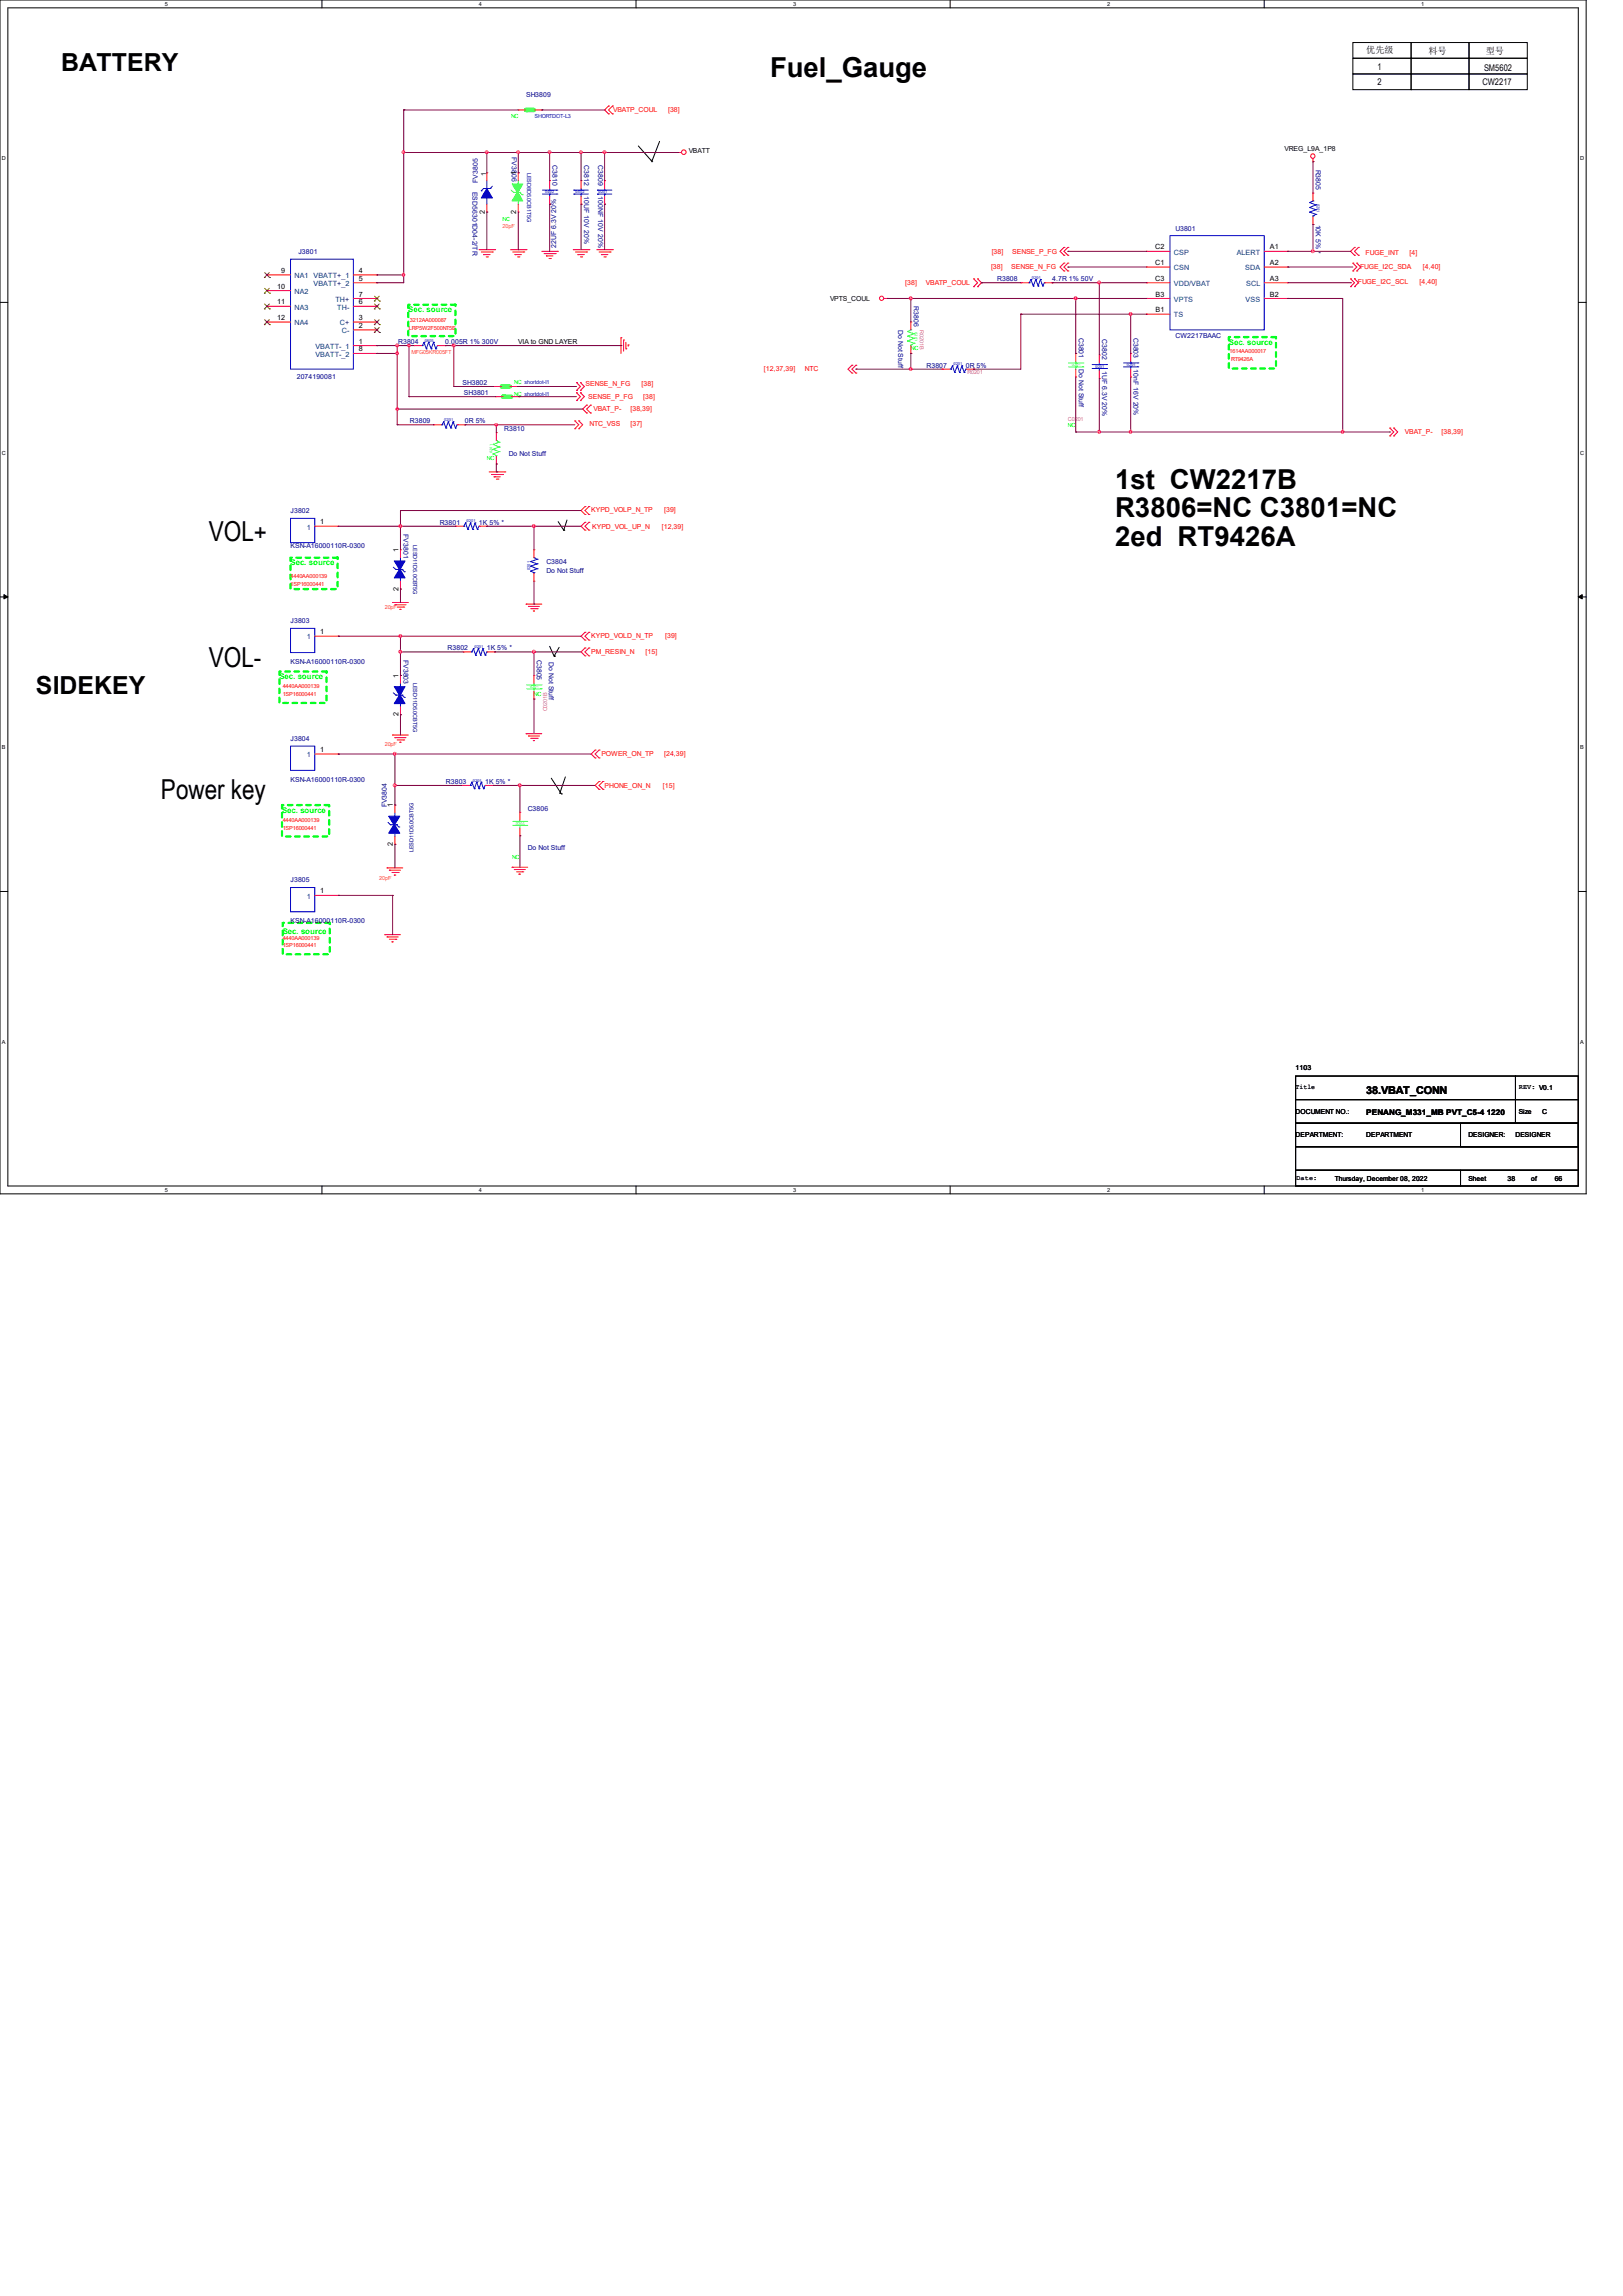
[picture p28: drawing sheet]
<svg xmlns="http://www.w3.org/2000/svg" width="210mm" height="297mm" viewBox="0 0 210 297" stroke-linecap="round" stroke-linejoin="round" font-family="sans-serif">
<defs><g id="words">
<g font-size="3.6">
<text x="99.7" y="9.9">Fuel_Gauge</text>
<text x="144.3" y="63.2">1st CW2217B</text>
<text x="27" y="70">VOL+</text>
<text x="144.3" y="66.9">R3806=NC C3801=NC</text>
<text x="144.3" y="70.6">2ed RT9426A</text>
<text x="27" y="86.2">VOL-</text>
<text x="20.8" y="103.3">Power key</text>
</g>
<g font-size="3.2">
<text x="7.9" y="9.1">BATTERY</text>
<text x="4.7" y="89.7">SIDEKEY</text>
</g>
<text font-size="1.4" x="176.8" y="141.5">38.VBAT_CONN</text>
<g font-size="1.2">
<text x="176.8" y="6.9">优先级</text>
<text x="178.2" y="9">1</text>
<text x="178.2" y="11">2</text>
<text x="184.8" y="7">料号</text>
<text x="191.8" y="11">CW2217</text>
<text x="192" y="9.1">SM5602</text>
<text x="192.2" y="7">型号</text>
</g>
<g font-size="1" fill="#0f0">
<text x="52.8" y="40.4">Sec. source</text>
<text x="159" y="44.6">Sec. source</text>
<text x="37.6" y="73.1">Sec. source</text>
<text x="36.2" y="87.8">Sec. source</text>
<text x="36.5" y="105.1">Sec. source</text>
<text x="36.6" y="120.9">Sec. source</text>
</g>
<text font-size="1" x="176.8" y="144.2">PENANG_M331_MB PVT_C5-4 1220</text>
<g font-size=".9" fill="#000080">
<text x="68.1" y="12.5">SH3809</text>
<text x="61.8" y="23.7" transform="rotate(-90 61.8 23.7)">FV3805</text>
<text x="66.2" y="20.3" transform="rotate(90 66.2 20.3)">FV3806</text>
<text x="71.5" y="21.3" transform="rotate(90 71.5 21.3)">C3810</text>
<text x="75.6" y="21.3" transform="rotate(90 75.6 21.3)">C3812</text>
<text x="77.4" y="21.3" transform="rotate(90 77.4 21.3)">C3809</text>
<text x="170.3" y="21.9" transform="rotate(90 170.3 21.9)">R3805</text>
<text x="61.1" y="24.8" transform="rotate(90 61.1 24.8)">ESD56301D04-2/TR</text>
<text x="75.6" y="25.4" transform="rotate(90 75.6 25.4)">10UF 10V 20%</text>
<text x="77.4" y="25.4" transform="rotate(90 77.4 25.4)">100NF 10V 20%</text>
<text x="152.1" y="29.8">U3801</text>
<text x="170.3" y="29" transform="rotate(90 170.3 29)">10K 5% *</text>
<text x="38.6" y="32.9">J3801</text>
<text x="72" y="32.1" transform="rotate(-90 72 32.1)">22UF 6.3V 20%</text>
<text x="118.2" y="39.6" transform="rotate(90 118.2 39.6)">R3806</text>
<text x="129" y="36.4">R3808</text>
<text x="136.1" y="36.4">4.7R 1% 50V</text>
<text x="51.5" y="44.5">R3804</text>
<text x="57.6" y="44.5">0.005R 1% 300V</text>
<text x="116.2" y="42.7" transform="rotate(90 116.2 42.7)">Do Not Stuff</text>
<text x="119.9" y="47.5">R3807</text>
<text x="125" y="47.5">0R 5%</text>
<text x="139.6" y="43.7" transform="rotate(90 139.6 43.7)">C3801</text>
<text x="139.6" y="47.8" transform="rotate(90 139.6 47.8)">Do Not Stuff</text>
<text x="142.6" y="43.9" transform="rotate(90 142.6 43.9)">C3802</text>
<text x="142.6" y="48" transform="rotate(90 142.6 48)">1UF 6.3V 20%</text>
<text x="146.7" y="43.7" transform="rotate(90 146.7 43.7)">C3803</text>
<text x="146.7" y="47.8" transform="rotate(90 146.7 47.8)">10nF 16V 20%</text>
<text x="152.1" y="43.8">CW2217BAAC</text>
<text x="38.4" y="49">2074190081</text>
<text x="59.9" y="49.8">SH3802</text>
<text x="60" y="51.1">SH3801</text>
<text x="53" y="54.7">R3809</text>
<text x="60.2" y="54.7">0R 5%</text>
<text x="65.2" y="55.8">R3810</text>
<text x="65.8" y="59">Do Not Stuff</text>
<text x="37.6" y="66.3">J3802</text>
<text x="37.6" y="70.9">KSN-A16000110R-0300</text>
<text x="52.2" y="69.1" transform="rotate(90 52.2 69.1)">FV3801</text>
<text x="56.9" y="67.9">R3801</text>
<text x="62" y="67.9">1K 5% *</text>
<text x="70.7" y="72.9">C3804</text>
<text x="70.7" y="74.2">Do Not Stuff</text>
<text x="37.6" y="80.6">J3803</text>
<text x="37.6" y="85.9">KSN-A16000110R-0300</text>
<text x="52.2" y="85.3" transform="rotate(90 52.2 85.3)">FV3803</text>
<text x="57.9" y="84.1">R3802</text>
<text x="63" y="84.1">1K 5% *</text>
<text x="69.5" y="85.3" transform="rotate(90 69.5 85.3)">C3805</text>
<text x="71" y="85.6" transform="rotate(90 71 85.6)">Do Not Stuff</text>
<text x="37.6" y="95.8">J3804</text>
<text x="37.6" y="101.1">KSN-A16000110R-0300</text>
<text x="57.7" y="101.4">R3803</text>
<text x="62.8" y="101.4">1K 5% *</text>
<text x="50" y="104.4" transform="rotate(-90 50 104.4)">FV3804</text>
<text x="68.3" y="104.9">C3806</text>
<text x="68.3" y="109.9">Do Not Stuff</text>
<text x="37.6" y="114.1">J3805</text>
<text x="37.6" y="119.4">KSN-A16000110R-0300</text>
</g>
<g font-size=".9" fill="#f00">
<text x="79.3" y="14.5">VBATP_COUL</text>
<text x="86.4" y="14.5">[38]</text>
<text x="128.2" y="34.8">[38]</text>
<text x="128.3" y="32.8">[38]</text>
<text x="130.9" y="34.8">SENSE_N_FG</text>
<text x="131" y="32.8">SENSE_P_FG</text>
<text x="176" y="34.8">FUGE_I2C_SDA</text>
<text x="176.7" y="33">FUGE_INT</text>
<text x="182.4" y="33">[4]</text>
<text x="184.1" y="34.8">[4,40]</text>
<text x="117.1" y="36.9">[38]</text>
<text x="119.8" y="36.9">VBATP_COUL</text>
<text x="175.7" y="36.8">FUGE_I2C_SCL</text>
<text x="183.7" y="36.8">[4,40]</text>
<text x="75.8" y="50">SENSE_N_FG</text>
<text x="76.1" y="51.6">SENSE_P_FG</text>
<text x="76.8" y="53.2">VBAT_P-</text>
<text x="81.6" y="53.2">[38,39]</text>
<text x="83" y="50">[38]</text>
<text x="83.2" y="51.6">[38]</text>
<text x="98.8" y="48">[12,37,39]</text>
<text x="104.1" y="48">NTC</text>
<text x="76.3" y="55.2">NTC_VSS</text>
<text x="81.6" y="55.2">[37]</text>
<text x="181.8" y="56.1">VBAT_P-</text>
<text x="186.5" y="56.1">[38,39]</text>
<text x="76.5" y="66.3">KYPD_VOLP_N_TP</text>
<text x="76.6" y="68.4">KYPD_VOL_UP_N</text>
<text x="85.6" y="68.4">[12,39]</text>
<text x="85.9" y="66.3">[39]</text>
<text x="76.5" y="82.5">KYPD_VOLD_N_TP</text>
<text x="86.1" y="82.5">[39]</text>
<text x="76.5" y="84.5">PM_RESIN_N</text>
<text x="83.5" y="84.5">[15]</text>
<text x="77.8" y="97.8">POWER_ON_TP</text>
<text x="78.2" y="101.9">PHONE_ON_N</text>
<text x="85.8" y="101.9">[15]</text>
<text x="85.9" y="97.8">[24,39]</text>
</g>
<g font-size=".9">
<text x="62.9" y="22.8" transform="rotate(-90 62.9 22.8)">1</text>
<text x="66.8" y="22.6" transform="rotate(-90 66.8 22.6)">1</text>
<text x="89.1" y="19.8">VBATT</text>
<text x="166.2" y="19.5">VREG_L9A_1P8</text>
<text x="62.7" y="27.6" transform="rotate(-90 62.7 27.6)">2</text>
<text x="66.8" y="27.6" transform="rotate(-90 66.8 27.6)">2</text>
<text x="36.4" y="35.3">9</text>
<text x="46.4" y="35.3">4</text>
<text x="149.5" y="32.3">C2</text>
<text x="149.5" y="34.3">C1</text>
<text x="164.3" y="32.3">A1</text>
<text x="164.3" y="34.3">A2</text>
<text x="35.9" y="37.3">10</text>
<text x="35.9" y="39.4">11</text>
<text x="35.9" y="41.4">12</text>
<text x="46.4" y="41.4">3</text>
<text x="46.4" y="39.4">6</text>
<text x="46.4" y="38.4">7</text>
<text x="46.4" y="36.3">5</text>
<text x="107.4" y="39">VPTS_COUL</text>
<text x="149.5" y="36.3">C3</text>
<text x="149.5" y="38.4">B3</text>
<text x="149.5" y="40.4">B1</text>
<text x="164.3" y="36.3">A3</text>
<text x="164.3" y="38.4">B2</text>
<text x="46.4" y="42.4">2</text>
<text x="46.4" y="44.5">1</text>
<text x="46.4" y="45.5">8</text>
<text x="67.1" y="44.5">VIA to GND LAYER</text>
<text x="41.4" y="67.8">1</text>
<text x="51.6" y="71.4" transform="rotate(-90 51.6 71.4)">1</text>
<text x="51.6" y="76.4" transform="rotate(-90 51.6 76.4)">2</text>
<text x="41.4" y="82">1</text>
<text x="51.6" y="87.7" transform="rotate(-90 51.6 87.7)">1</text>
<text x="51.6" y="92.7" transform="rotate(-90 51.6 92.7)">2</text>
<text x="41.4" y="97.3">1</text>
<text x="50.8" y="104.4" transform="rotate(-90 50.8 104.4)">1</text>
<text x="50.8" y="109.4" transform="rotate(-90 50.8 109.4)">2</text>
<text x="41.4" y="115.6">1</text>
<text x="167.6" y="140.9">Title</text>
<text x="167.6" y="138.5">1103</text>
<text x="196.5" y="140.9">REV: V0.1</text>
<text x="167.6" y="144.1">DOCUMENT NO.:</text>
<text x="167.6" y="147.1">DEPARTMENT:</text>
<text x="176.8" y="147.1">DEPARTMENT</text>
<text x="190" y="147.1">DESIGNER:</text>
<text x="196.1" y="147.1">DESIGNER</text>
<text x="196.5" y="144.1">Size</text>
<text x="199.6" y="144.1">C</text>
<text x="167.7" y="152.7">Date:</text>
<text x="172.7" y="152.8">Thursday, December 08, 2022</text>
<text x="190" y="152.8">Sheet</text>
<text x="195.1" y="152.8">38</text>
<text x="198.1" y="152.8">of</text>
<text x="201.2" y="152.8">66</text>
</g>
<g font-size=".9" fill="#004080">
<text x="38.1" y="36">NA1 VBATT+_1</text>
<text x="151.9" y="32.9">CSP</text>
<text x="151.9" y="35">CSN</text>
<text x="160" y="32.9">ALERT</text>
<text x="161.1" y="35">SDA</text>
<text x="38.1" y="38">NA2</text>
<text x="38.1" y="40">NA3</text>
<text x="40.6" y="37">VBATT+_2</text>
<text x="43.4" y="39">TH+</text>
<text x="43.6" y="40">TH-</text>
<text x="151.9" y="37">VDD/VBAT</text>
<text x="151.9" y="39">VPTS</text>
<text x="151.9" y="41.1">TS</text>
<text x="161.2" y="39">VSS</text>
<text x="161.2" y="37">SCL</text>
<text x="38.1" y="42.1">NA4</text>
<text x="40.8" y="45.1">VBATT-_1</text>
<text x="40.8" y="46.1">VBATT-_2</text>
<text x="44" y="42.1">C+</text>
<text x="44.2" y="43.1">C-</text>
<text x="39.7" y="68.5">1</text>
<text x="39.7" y="82.7">1</text>
<text x="39.7" y="98">1</text>
<text x="39.7" y="116.2">1</text>
</g>
<g font-size=".7">
<text x="21.3" y=".8">5</text>
<text x="62" y=".8">4</text>
<text x="102.6" y=".8">3</text>
<text x="143.3" y=".8">2</text>
<text x="183.9" y=".8">1</text>
<text x=".3" y="20.7">D</text>
<text x="204.5" y="20.7">D</text>
<text x=".3" y="58.8">C</text>
<text x="204.5" y="58.8">C</text>
<text x=".3" y="96.9">B</text>
<text x="204.5" y="96.9">B</text>
<text x=".3" y="135">A</text>
<text x="204.5" y="135">A</text>
<text x="21.3" y="154.2">5</text>
<text x="62" y="154.2">4</text>
<text x="102.6" y="154.2">3</text>
<text x="143.3" y="154.2">2</text>
<text x="183.9" y="154.2">1</text>
</g>
<g font-size=".7" fill="#0f0">
<text x="66.1" y="15.3">NC</text>
<text x="65" y="28.6">NC</text>
<text x="117.9" y="45.3">NC</text>
<text x="66.5" y="49.7">NC shortdot-l1</text>
<text x="66.5" y="51.2">NC shortdot-l1</text>
<text x="63" y="59.6">NC</text>
<text x="138.2" y="55.3">NC</text>
<text x="69.1" y="90">NC</text>
<text x="66.3" y="111.1">NC</text>
</g>
<text font-size=".7" fill="#00f" x="69.2" y="15.3">SHORTDOT-L3</text>
<text font-size=".7" fill="#0000a0" x="68.2" y="22.4" transform="rotate(90 68.2 22.4)">LESD8D5.0CB1T5G</text>
<g font-size=".7" fill="#ff8000">
<text x="65" y="29.5">20pF</text>
<text x="53.3" y="45.8">MFG05KR005FT</text>
<text x="49.8" y="78.8">20pF</text>
<text x="49.8" y="96.6">20pF</text>
<text x="49.1" y="113.8">20pF</text>
</g>
<g font-size=".7" fill="#f00">
<text x="53" y="41.7">3212AA000087</text>
<text x="52.9" y="42.7">LRP5W2F500NT5E</text>
<text x="159.1" y="45.6">1614AA000017</text>
<text x="159.3" y="46.7">RT9426A</text>
<text x="37.6" y="75.8">1SP16000441</text>
<text x="37.6" y="74.8">4440AA000139</text>
<text x="36.6" y="89">4440AA000139</text>
<text x="36.6" y="90">1SP16000441</text>
<text x="36.6" y="107.3">1SP16000441</text>
<text x="36.6" y="106.3">4440AA000139</text>
<text x="36.6" y="122.6">1SP16000441</text>
<text x="36.6" y="121.5">4440AA000139</text>
</g>
<g font-size=".7" fill="#f0f">
<text x="119" y="42.7" transform="rotate(90 119 42.7)">R0201B</text>
<text x="125.2" y="48.4">R0201</text>
<text x="138.2" y="54.4">C0201</text>
<text x="70.8" y="92" transform="rotate(-90 70.8 92)">C0201B</text>
</g>
<g font-size=".7" fill="#000080">
<text x="53.5" y="70.5" transform="rotate(90 53.5 70.5)">LESD11D5.0CBT5G</text>
<text x="53.5" y="88.3" transform="rotate(90 53.5 88.3)">LESD11D5.0CBT5G</text>
<text x="53.5" y="110.2" transform="rotate(-90 53.5 110.2)">LESD11D5.0CBT5G</text>
</g>
<g font-size=".5" fill="#00f">
<text x="70.5" y="25">0402</text>
<text x="74.5" y="25">0402</text>
<text x="77.4" y="25">0201</text>
<text x="170.4" y="26.3" transform="rotate(90 170.4 26.3)">0201</text>
<text x="133.5" y="36.1">0201</text>
<text x="54.9" y="44.3">0805</text>
<text x="123.4" y="47.2">0201</text>
<text x="141.7" y="47.5">0201</text>
<text x="145.8" y="47.3">0201</text>
<text x="57.5" y="54.4">0201</text>
<text x="60.4" y="67.6">0201</text>
<text x="68.6" y="73.7" transform="rotate(-90 68.6 73.7)">0201</text>
<text x="61.4" y="83.8">0201</text>
<text x="61.2" y="101.1">0201</text>
</g>
<g font-size=".5" fill="#00ff80">
<text x="118.4" y="43" transform="rotate(90 118.4 43)">0201</text>
<text x="138.7" y="47.3">0201</text>
<text x="63.7" y="58.6" transform="rotate(-90 63.7 58.6)">0201</text>
<text x="68.6" y="89">0201</text>
<text x="66.8" y="106.7">0201</text>
</g>
</g></defs>
<g fill="none" stroke="#000" stroke-width=".13">
<path d="M0 0h205.2v154.4h-205.2zM1 1h203.2v152.4h-203.2zM41.7 0v1M82.3 0v1M82.6 18.9l1.6 1.8M85.3 18.3l-1 2.6M122.9 0v1M163.6 0v1M175 5.5h7.6v2h-7.6zM175 9.6h7.6v2h-7.6zM175 7.5h7.6v2.1h-7.6zM182.6 9.6h7.5v2h-7.5z"/>
<path d="M182.6 5.5h7.5v2h-7.5zM182.6 7.5h7.5v2.1h-7.5zM190.1 7.5h7.5v2.1h-7.5zM190.1 5.5h7.5v2h-7.5zM190.1 9.6h7.5v2h-7.5zM0 39.1h1M84.2 20.7h.1M84.3 20.9h.1M204.2 39.1h1M0 77.2h1M.5 76.9l.5 .3-.5 .3zM72.2 67.5l.7 1.1"/>
<path d="M72.9 68.6h.1M73.4 67.3l-.5 1.3M204.2 77.2l.5-.3v.6zM204.2 77.2h1M71.1 83.6l.6 1.3M71.7 84.9h.1M71.7 84.8h.1M72.3 83.7l-.6 1.1M0 115.3h1M71.3 100.7l1.3 2M72.4 102.6h.1M72.6 102.7h.1"/>
<path d="M73.2 100.5l-.8 2.1M204.2 115.3h1M167.6 139.2h28.5v3h-28.5zM196.1 139.2h8.1v3h-8.1zM41.7 153.4v1M82.3 153.4v1M122.9 153.4v1M163.6 153.4v1M167.6 151.4h21.4v2h-21.4zM167.6 148.3h36.6v3.1h-36.6zM167.6 145.3h36.6v3h-36.6zM167.6 142.2h28.5v3.1h-28.5z"/>
<path d="M189 151.4h15.2v2h-15.2zM189 145.3h15.2v3h-15.2zM196.1 142.2h8.1v3.1h-8.1z"/>
</g>
<path d="M.5 76.9l.5 .3-.5 .3zM204.2 77.2l.5-.3v.6z" fill="#000"/>
<path d="M52.8 39.4h6.1v4.1h-6.1zM159 43.6h6.1v4.1h-6.1zM37.6 72.1h6.1v4.1h-6.1zM36.2 86.9h6v4h-6zM36.5 104.1h6.1v4.1h-6.1zM36.6 119.4h6.1v4h-6.1z" fill="none" stroke="#0f0" stroke-width=".3" stroke-dasharray=".6 .6"/>
<g fill="none" stroke="#f00" stroke-width=".13">
<path d="M78.7 13.7l-.5 .5 .5 .5M78.7 13.7h.1M78.7 14.7h.1M79.2 13.7l-.5 .5 .5 .5M79.2 14.7h.1M79.2 13.7h.1M87.8 19.7h.1M87.8 19.7h.4M62 32.3h2M62.3 32.6h1.4M62.6 32.9h.8M62.6 32.9h.1"/>
<path d="M62.9 33.2h.2M63.1 33.2h.1M63.7 32.6h.1M64 32.3h.1M66 32.3h2.1M66.3 32.6h1.5M66.6 32.9h.9M66.6 32.9h.1M67 33.2h.1M67.1 33.2h.1M67.8 32.6h.1M68.1 32.3h.1"/>
<path d="M70.1 32.5h2M70.4 32.8h1.4M70.7 33.1h.1M70.7 33.1h.8M71 33.4h.2M71.2 33.4h.1M71.8 32.8h.1M72.1 32.5h.1M74.2 32.3h2M74.5 32.6h1.4M74.8 32.9h.1M74.8 32.9h.8"/>
<path d="M75.1 33.2h.2M75.3 33.2h.1M75.9 32.6h.1M76.2 32.3h.1M77.2 32.3h2M77.5 32.6h1.5M77.8 32.9h.1M77.8 32.9h.9M78.1 33.2h.2M78.3 33.2h.1M79 32.6h.1M79.2 32.3h.1"/>
<path d="M114.4 38.6h.4M114.8 38.6h.1M126 37.1h.1M126 36.1h.1M126 36.1l.5 .5-.5 .5M126.5 36.1h.1M126.5 37.1h.1M126.5 36.1l.5 .5-.5 .5M137.7 32l-.5 .5 .5 .5M137.7 34l-.5 .5 .5 .6M137.7 33h.1M137.7 32h.1"/>
<path d="M137.7 35.1h.1M137.7 34h.1M138.2 32l-.5 .5 .5 .5M138.2 34l-.5 .5 .5 .6M138.2 33h.1M138.2 32h.1M138.2 35.1h.1M138.2 34h.1M169.9 20.9h.1M169.9 20.5v.4M174.8 37.1h.1M174.8 36.1h.1"/>
<path d="M174.8 36.1l.5 .5-.5 .5M175 35.1h.1M175 34h.1M175 34l.6 .5-.6 .6M175.3 32l-.5 .5 .5 .5M175.3 32h.1M175.3 33h.1M175.3 37.1h.1M175.3 36.1h.1M175.3 36.1l.5 .5-.5 .5M175.6 34l.5 .5-.5 .6M175.6 35.1h.1"/>
<path d="M175.6 34h.1M175.8 32l-.5 .5 .5 .5M175.8 33h.1M175.8 32h.1M74.4 55.5h.1M74.4 54.4h.1M74.4 54.4l.5 .5-.5 .6M74.6 50.5h.1M74.6 49.5h.1M74.6 51.8h.1M74.6 50.8h.1M74.6 49.5l.5 .5-.5 .5"/>
<path d="M74.6 50.8l.5 .5-.5 .5M74.9 55.5h.1M74.9 54.4h.1M74.9 54.4l.5 .5-.5 .6M75.1 50.5h.1M75.1 49.5h.1M75.1 51.8h.1M75.1 50.8h.1M75.1 49.5l.5 .5-.5 .5M75.1 50.8l.5 .5-.5 .5M75.9 52.4l-.5 .5 .5 .5M75.9 53.4h.1"/>
<path d="M75.9 52.4h.1M76.4 52.4l-.5 .5 .5 .5M76.4 52.4h.1M76.4 53.4h.1M80.3 43.7h.1M80.3 43.7v2M80.7 44h.1M80.7 44v1.4M81 45.1h.1M81 44.3v.8M81.3 44.6h.1M81.3 44.6v.2"/>
<path d="M110.2 47.2l-.5 .6 .5 .5M110.2 47.2h.1M110.2 48.3h.1M110.7 47.2l-.5 .6 .5 .5M110.7 47.2h.1M110.7 48.3h.1M179.8 56.4h.1M179.8 55.4h.1M179.8 55.4l.5 .5-.5 .5M180.3 56.4h.1M180.3 55.4h.1M180.3 55.4l.5 .5-.5 .5"/>
<path d="M50.8 77.9h2M50.8 77.9h.1M51.1 78.2h.1M51.1 78.2h1.4M51.4 78.5h.8M51.7 78.8h.2M51.7 78.8h.1M52.2 78.5h.1M63.3 61h2M63.6 61.4h1.4M63.9 61.7h.8M63.9 61.7h.1"/>
<path d="M64.2 62h.2M64.4 62h.1M65 61.4h.1M65.3 61h.1M68.1 78.1h2M68.1 78.1h.1M68.4 78.4h.1M68.4 78.4h1.4M68.7 78.7h.8M69 79h.2M69 79h.1M69.5 78.7h.1"/>
<path d="M75.7 65.5l-.5 .5 .5 .5M75.7 67.6l-.5 .5 .5 .5M75.7 66.5h.1M75.7 65.5h.1M75.7 67.6h.1M75.7 68.6h.1M76.2 65.5l-.5 .5 .5 .5M76.2 67.6l-.5 .5 .5 .5M76.2 65.5h.1M76.2 66.5h.1M76.2 68.6h.1M76.2 67.6h.1"/>
<path d="M50.8 95.1h2M50.8 95.1h.1M51.1 95.4h.1M51.1 95.4h1.4M51.4 95.7h.8M51.7 96h.2M51.7 96h.1M52.2 95.7h.1M68.1 94.9h2M68.1 94.9h.1M68.4 95.2h.1M68.4 95.2h1.4"/>
<path d="M68.7 95.5h.8M69 95.8h.2M69 95.8h.1M69.5 95.5h.1M75.7 81.8l-.5 .5 .5 .5M75.7 83.8l-.5 .5 .5 .5M75.7 82.8h.1M75.7 81.8h.1M75.7 84.8h.1M75.7 83.8h.1M76.2 81.8l-.5 .5 .5 .5M76.2 83.8l-.5 .5 .5 .5"/>
<path d="M76.2 81.8h.1M76.2 82.8h.1M76.2 83.8h.1M76.2 84.8h.1M77 97l-.5 .5 .5 .5M77 98h.1M77 97h.1M77.5 97l-.5 .5 .5 .5M77.5 97h.1M77.5 98h.1M50.1 112.3h2M50.1 112.3h.1"/>
<path d="M50.4 112.6h.1M50.4 112.6h1.4M50.7 112.9h.8M51 113.2h.2M51 113.2h.1M51.5 112.9h.1M66.3 112.2h2M66.3 112.2h.1M66.5 112.5h.1M66.5 112.5h1.5M66.8 112.8h.8M67.1 113.1h.3"/>
<path d="M67.1 113.1h.1M67.6 112.8h.1M77.5 101.1l-.5 .5 .5 .5M77.5 102.1h.1M77.5 101.1h.1M78 101.1l-.5 .5 .5 .5M78 101.1h.1M78 102.1h.1M49.8 120.9h.1M49.8 120.9h2M50.1 121.2h1.4M50.1 121.2h.1"/>
<path d="M50.4 121.5h.8M50.7 121.8h.1M50.7 121.8h.2M51.2 121.5h.1"/>
<circle cx="88.5" cy="19.7" r=".3"/>
<circle cx="114.1" cy="38.6" r=".28"/>
<circle cx="169.9" cy="20.2" r=".29"/>
</g>
<path d="M66.3 23.8h1.3l-.6 1.2z" fill="#00ff80"/>
<path d="M66.1 24.6l.4 .3M66.3 23.8h1.3l-.6 1.2zM66.5 24.9h.1M66.5 24.9h.8M67.1 24.4h.1M67.1 23.4v1M67.3 24.9h.1M67.3 24.9l.3 .3M67.6 25.2h.1" fill="none" stroke="#00ff80" stroke-width=".13"/>
<path d="M67 24.8l.6 1.2h-1.3z" fill="#00ff80"/>
<path d="M67 24.8l.6 1.2h-1.3zM67.1 25.4h.1M67.1 25.4v1" fill="none" stroke="#00ff80" stroke-width=".13"/>
<path d="M67.1 22.4h.1M67.1 27.4h.1M67.1 22.4v1M67.1 26.4v1M132.1 36.6h.1M132.1 36.6h1M135.1 36.6h1M136.1 36.6h.1M58.9 68.1h.1M58.9 68.1h1M62 68.1h1M63 68.1h.1" fill="none" stroke="#f00" stroke-width=".13"/>
<g fill="none" stroke="#00f" stroke-width=".13">
<path d="M62.3 24.7h.1M62.6 24.4h.8M62.6 24.4h.1M62.6 24.4l-.3 .3M63 25.4h.1M63 23.4v3M63.4 24.4h.1M63.7 24.1l-.3 .3M133.1 36.6h.1M133.2 36.6h.1M133.4 36.2l-.2 .4M133.4 36.2h.1"/>
<path d="M133.4 36.2l.3 .8M133.7 37h.1M134 36.2l-.3 .8M134 36.2h.1M134 36.2l.3 .8M134.3 37h.1M134.6 36.2h.1M134.6 36.2l.3 .8M134.6 36.2l-.3 .8M134.9 37h.1M135.1 36.6l-.2 .4M135.1 36.6h.1"/>
<path d="M59.9 68.1h.1M60 68.1h.1M60.2 67.6h.1M60.2 67.6l.3 .9M60.2 67.6l-.2 .5M60.5 68.5h.1M60.9 67.6h.1M60.9 67.6l.3 .9M60.9 67.6l-.4 .9M61.2 68.5h.1M61.5 67.6l-.3 .9M61.5 67.6h.1"/>
<path d="M61.5 67.6l.3 .9M61.8 68.5h.1M62 68.1h.1M62 68.1l-.2 .4"/>
</g>
<path d="M63 24.4l.7 1.2h-1.4z" fill="#00f"/>
<path d="M63 24.4l.7 1.2h-1.4z" fill="none" stroke="#00f" stroke-width=".13"/>
<path d="M63 22.4h.1M63 27.4h.1M63 22.4v1M63 26.4v1" fill="none" stroke="#f00" stroke-width=".13"/>
<path d="M65.1 51.3h1" fill="none" stroke="#00ff80" stroke-width=".59"/>
<circle cx="65.1" cy="51.3" r=".3" fill="#00ff80"/>
<path d="M75.2 23.4h.1M75.2 26.4h.1M75.2 23.4v1M75.2 25.4v1M64.1 51.3h.1M64.1 51.3h1M66.1 51.3h1M67.1 51.3h.1M121.9 47.8h.1M121.9 47.8h1M125 47.8h1M126 47.8h.1" fill="none" stroke="#f00" stroke-width=".13"/>
<g fill="none" stroke="#00f" stroke-width=".13">
<path d="M74.3 25.1h1.8M74.3 24.6h1.8M74.3 25.1h.1M74.3 24.6h.1M75.2 24.6h.1M75.2 25.1h.1M75.2 24.4v.2M75.2 25.1v.3M122.9 47.8h.1M123 47.8h.1M123.2 47.3l-.2 .5M123.2 47.3h.1"/>
<path d="M123.2 47.3l.3 .9M123.5 48.2h.1M123.9 47.3h.1M123.9 47.3l.3 .9M123.9 47.3l-.4 .9M124.2 48.2h.1M124.5 47.3h.1M124.5 47.3l.3 .9M124.5 47.3l-.3 .9M124.8 48.2h.1M125 47.8h.1M125 47.8l-.2 .4"/>
<path d="M50.9 89.6l.3 .3M51.2 89.9h.1M51.2 89.9h.8M51.8 89.4h.1M51.8 90.4h.1M51.8 88.4v1M51.8 90.4v1M52 89.9h.1M52 89.9l.3 .3M52.3 90.2h.1"/>
</g>
<path d="M51 88.8h1.4l-.7 1.2z" fill="#00f"/>
<path d="M51 88.8h1.4l-.7 1.2z" fill="none" stroke="#00f" stroke-width=".13"/>
<path d="M51.7 89.8l.7 1.2h-1.4z" fill="#00f"/>
<g fill="none" stroke="#00f" stroke-width=".13">
<path d="M54.6 44.7h.1M54.7 44.7h.1M54.9 44.3l-.2 .4M54.9 44.3h.1M54.9 44.3l.3 .8M55.2 45.1h.1M55.5 44.3h.1M55.5 44.3l.3 .8M55.5 44.3l-.3 .8M55.8 45.1h.1M56.1 44.3h.1M56.1 44.3l.3 .8"/>
<path d="M56.1 44.3l-.3 .8M56.4 45.1h.1M56.6 44.7l-.2 .4M56.6 44.7h.1M51.7 89.8l.7 1.2h-1.4z"/>
</g>
<path d="M53.6 44.7h1M53.6 44.7h.1M56.6 44.7h1M57.6 44.7h.1M51.8 87.4h.1M51.8 92.5h.1M51.8 87.4v1M51.8 91.4v1.1" fill="none" stroke="#f00" stroke-width=".13"/>
<path d="M64.9 50h1.1" fill="none" stroke="#00ff80" stroke-width=".59"/>
<circle cx="64.9" cy="50" r=".3" fill="#00ff80"/>
<g fill="none" stroke="#f00" stroke-width=".13">
<path d="M34.5 39.6h3.1M34.5 35.6h3.1M34.5 37.6h3.1M34.5 35.6h.1M34.5 37.6h.1M34.5 39.6h.1M45.7 39.6h3.1M45.7 38.6h3.1M45.7 35.6h3.1M45.7 36.6h3.1M48.8 39.6h.1M48.8 38.6h.1"/>
<path d="M48.8 35.6h.1M48.8 36.6h.1M71.1 23.4h.1M71.1 26.4h.1M71.1 23.4v1M71.1 25.4v1M78.2 23.4h.1M78.2 26.4h.1M78.2 23.4v1M78.2 25.4v1M148.3 38.6h3.1M148.3 36.6h3.1"/>
<path d="M148.3 32.5h3.1M148.3 34.5h3.1M148.3 32.5h.1M148.3 34.5h.1M148.3 36.6h.1M148.3 38.6h.1M163.6 38.6h3M163.6 36.6h3M163.6 32.5h3M163.6 34.5h3M166.6 32.5h.1M166.6 34.5h.1"/>
<path d="M166.6 36.6h.1M166.6 38.6h.1M34.5 41.7h3.1M34.5 41.7h.1M45.7 42.7h3.1M45.7 41.7h3.1M45.7 44.7h3.1M45.7 45.7h3.1M48.8 42.7h.1M48.8 41.7h.1M48.8 44.7h.1M48.8 45.7h.1"/>
<path d="M56.1 54.9h.1M56.1 54.9h1M59.1 54.9h1.1M60.2 54.9h.1M63.9 50h.1M63.9 50h1M64.2 56h.1M64.2 56v1M64.2 59v1M66 50h1M67 50h.1M117.9 41.7h.1"/>
<path d="M117.9 45.7h.1M117.9 41.7v1M117.9 44.7v1M139.2 45.7h.1M139.2 48.8h.1M139.2 45.7v1M139.2 47.8v1M142.2 45.9h.1M142.2 49h.1M142.2 45.9v1M142.2 48v1M146.3 45.7h.1"/>
<path d="M146.3 48.8h.1M146.3 45.7v1M146.3 47.8v1M148.3 40.6h3.1M148.3 40.6h.1M40.7 68.1h3.1M43.8 68.1h.1M64.2 60h.1M69.1 71.1h.1M69.1 75.2h.1M69.1 71.1v1M69.1 74.2v1"/>
<path d="M59.9 84.3h.1M59.9 84.3h1.1M63 84.3h1M64 84.3h.1M67.3 105.1h.1M67.3 108.1h.1M67.3 105.1v1M67.3 107.1v1"/>
</g>
<g fill="none" stroke="#00ff80" stroke-width=".13">
<path d="M63.8 58.7l.4 .2M63.8 58.1l.8 .3M63.8 57.5l.8 .3M63.8 58.7h.1M63.8 58.1h.1M63.8 57.5h.1M64.2 57h.1M64.2 58.9h.1M64.2 58.9v.1M64.2 57l.4 .2M64.6 58.4h.1M64.6 57.8h.1"/>
<path d="M64.6 57.2h.1M64.6 58.4l-.8 .3M64.6 57.8l-.8 .3M64.6 57.2l-.8 .3M117.4 44.1l.9 .3M117.4 43.5l.9 .3M117.4 42.9l.9 .3M117.4 44.1h.1M117.4 43.5h.1M117.4 42.9h.1M117.9 42.7h.1M117.9 44.6h.1"/>
<path d="M117.9 44.6v.1M117.9 42.7l-.5 .2M118.3 44.4l-.4 .2M118.3 44.4h.1M118.3 43.8h.1M118.3 43.2h.1M118.3 43.8l-.9 .3M118.3 43.2l-.9 .3M138.3 47.5h1.8M138.3 46.9h1.8M139.2 46.9h.1M139.2 47.5h.1"/>
<path d="M139.2 46.7v.2M139.2 47.5v.3M140.1 47.5h.1M140.1 46.9h.1M66.3 106.8h1.9M66.3 106.3h1.9M67.3 106.3h.1M67.3 106.8h.1M67.3 106.1v.2M67.3 106.8v.3M68.2 106.8h.1M68.2 106.3h.1"/>
</g>
<g fill="none" stroke="#00f" stroke-width=".13">
<path d="M37.6 33.5h8.1v14.3h-8.1zM70.2 25.1h1.9M70.2 24.6h1.9M71.1 24.6h.1M71.1 25.1h.1M71.1 24.4v.2M71.1 25.1v.3M72.1 25.1h.1M72.1 24.6h.1M77.3 25.1h1.9M77.3 24.6h1.9M77.3 25.1h.1"/>
<path d="M77.3 24.6h.1M78.2 24.6h.1M78.2 25.1h.1M78.2 24.4v.2M78.2 25.1v.3M151.4 30.5h12.2v12.2h-12.2zM57.1 54.9h.1M57.2 54.9h.1M57.4 54.6l-.2 .3M57.4 54.6h.1M57.4 54.6l.3 .8M57.7 55.4h.1"/>
<path d="M58 54.6h.1M58 54.6l.3 .8M58 54.6l-.3 .8M58.3 55.4h.1M58.6 54.6h.1M58.6 54.6l.3 .8M58.6 54.6l-.3 .8M58.9 55.4h.1M59.1 54.9l-.2 .5M59.1 54.9h.1M141.3 47.7h1.9M141.3 47.2h1.9"/>
<path d="M142.2 47.2h.1M142.2 47.7h.1M142.2 46.9v.3M142.2 47.7v.3M143.2 47.7h.1M143.2 47.2h.1M145.4 47.5h1.8M145.4 46.9h1.8M146.3 46.9h.1M146.3 47.5h.1M146.3 46.7v.2M146.3 47.5v.3"/>
<path d="M147.2 47.5h.1M147.2 46.9h.1M37.6 67.1h3.1v3.1h-3.1zM68.7 73.2l.8 .4M68.7 72.6l.8 .3M68.7 73.9l.4 .2M68.7 73.9h.1M68.7 73.2h.1M68.7 72.6h.1M69.1 72.1l.4 .2M69.1 72.1h.1M69.1 74.1h.1"/>
<path d="M69.1 74.1v.1M69.5 73.6h.1M69.5 72.9h.1M69.5 72.3h.1M69.5 73.6l-.8 .3M69.5 72.9l-.8 .3M69.5 72.3l-.8 .3M61 84.3h.1M61.3 83.9l-.3 .4M61.3 83.9h.1M61.3 83.9l.3 .9M61.6 84.8h.1"/>
<path d="M61.9 83.9l-.3 .9M61.9 83.9h.1M61.9 83.9l.3 .9M62.2 84.8h.1M62.5 83.9h.1M62.5 83.9l.3 .9M62.5 83.9l-.3 .9M62.8 84.8h.1M63 84.3h.1M63 84.3l-.2 .5M50.2 106.4l.3 .3M50.5 106.7h.1"/>
<path d="M50.5 106.7h.8M51.1 106.2h.1M51.1 107.2h.1M51.1 105.2v1M51.1 107.2v1M51.3 106.7h.1M51.3 106.7l.3 .3M51.6 107h.1"/>
</g>
<g fill="none" stroke="#804000" stroke-width=".13">
<path d="M34.2 35.9h.1M34.2 37.9h.1M34.2 40h.1M34.2 35.3l.7 .6M34.2 37.3l.7 .6M34.2 39.3l.7 .7M34.8 35.3l-.6 .6M34.8 37.3l-.6 .6M34.8 39.3l-.6 .7M34.9 35.9h.1M34.9 37.9h.1M34.9 40h.1"/>
<path d="M48.4 40h.1M48.4 38.9h.1M48.5 39.3l.6 .7M48.5 38.3l.6 .6M49.1 39.3l-.7 .7M49.1 38.3l-.7 .6M49.1 40h.1M49.1 38.9h.1M34.2 42h.1M34.2 41.4l.7 .6M34.8 41.4l-.6 .6M34.9 42h.1"/>
<path d="M48.4 43h.1M48.4 42h.1M48.5 42.4l.6 .6M48.5 41.4l.6 .6M49.1 42.4l-.7 .6M49.1 41.4l-.7 .6M49.1 43h.1M49.1 42h.1"/>
</g>
<path d="M50.3 105.6h1.4l-.7 1.2z" fill="#00f"/>
<path d="M50.3 105.6h1.4l-.7 1.2z" fill="none" stroke="#00f" stroke-width=".13"/>
<path d="M51 106.6l.7 1.2h-1.4z" fill="#00f"/>
<path d="M37.6 81.3h3.1v3.1h-3.1zM51 106.6l.7 1.2h-1.4z" fill="none" stroke="#00f" stroke-width=".13"/>
<path d="M40.7 82.3h3.1M43.8 82.3h.1M51.1 104.1h.1M51.1 109.2h.1M51.1 104.1v1.1M51.1 108.2v1" fill="none" stroke="#f00" stroke-width=".13"/>
<path d="M68.1 14.2h1" fill="none" stroke="#00ff80" stroke-width=".59"/>
<circle cx="68.1" cy="14.2" r=".3" fill="#00ff80"/>
<g fill="none" stroke="#f00" stroke-width=".13">
<path d="M67.1 14.2h.1M67.1 14.2h1M69.1 14.2h1M70.1 14.2h.1M169.9 25h.1M169.9 29h.1M169.9 25v1M169.9 28v1M40.7 97.5h3.1M43.8 97.5h.1M69.1 87.4h.1M69.1 90.4h.1"/>
<path d="M69.1 87.4v1M69.1 89.4v1M40.7 115.8h3.1M43.8 115.8h.1M59.7 101.6h1M59.7 101.6h.1M62.8 101.6h1M63.8 101.6h.1"/>
</g>
<path d="M68.2 89.1h1.8M68.2 88.6h1.8M69.1 88.6h.1M69.1 89.1h.1M69.1 88.4v.2M69.1 89.1v.3M70 89.1h.1M70 88.6h.1" fill="none" stroke="#00ff80" stroke-width=".13"/>
<g fill="none" stroke="#00f" stroke-width=".13">
<path d="M169.5 27.4h.1M169.5 26.8h.1M169.5 26.2h.1M169.5 27.4l.8 .3M169.5 26.8l.8 .3M169.5 26.2l.8 .3M169.9 26l-.4 .2M169.9 26h.1M169.9 27.9h.1M169.9 27.9v.1M170.3 27.1l-.8 .3M170.3 26.5l-.8 .3"/>
<path d="M170.3 27.7l-.4 .2M170.3 27.7h.1M170.3 27.1h.1M170.3 26.5h.1M50.9 73.4l.3 .3M51.2 73.7h.1M51.2 73.7h.8M51.8 73.2h.1M51.8 74.2h.1M51.8 72.1v1.1M51.8 74.2v1M52 73.7h.1"/>
<path d="M52 73.7l.3 .3M52.3 74h.1M37.6 96.5h3.1v3.2h-3.1zM37.6 114.8h3.1v3.1h-3.1zM60.7 101.6h.2M60.9 101.6h.1M61 101.2h.1M61 101.2l.4 .8M61 101.2l-.1 .4M61.4 102h.1M61.7 101.2h.1M61.7 101.2l.3 .8"/>
<path d="M61.7 101.2l-.3 .8M62 102h.1M62.3 101.2l-.3 .8M62.3 101.2h.1M62.3 101.2l.3 .8M62.6 102h.1M62.8 101.6l-.2 .4M62.8 101.6h.1"/>
</g>
<path d="M51 72.6h1.4l-.7 1.1z" fill="#00f"/>
<path d="M51 72.6h1.4l-.7 1.1z" fill="none" stroke="#00f" stroke-width=".13"/>
<path d="M51.7 73.6l.7 1.2h-1.4z" fill="#00f"/>
<path d="M51.7 73.6l.7 1.2h-1.4z" fill="none" stroke="#00f" stroke-width=".13"/>
<path d="M51.8 71.1h.1M51.8 76.2h.1M51.8 71.1v1M51.8 75.2v1" fill="none" stroke="#f00" stroke-width=".13"/>
<path d="M57.6 44.7h22.7M57.6 44.7h.1M58.7 50h5.2M58.7 50h.1M80.3 44.7h.1" fill="none" stroke="#800040" stroke-width=".13"/>
<circle cx="58.7" cy="44.7" r=".19" fill="#f0f"/>
<circle cx="58.7" cy="44.7" r=".19" fill="none" stroke="#f0f" stroke-width=".13"/>
<path d="M169.9 20.9h.1M169.9 29h.1M169.9 20.9v4.1M169.9 29v3.5M48.8 45.7h2.6M48.8 45.7h.1M67 50h.1M67 50h7.6" fill="none" stroke="#800040" stroke-width=".13"/>
<circle cx="169.9" cy="32.5" r=".19" fill="#f0f"/>
<circle cx="169.9" cy="32.5" r=".19" fill="none" stroke="#f0f" stroke-width=".13"/>
<g fill="none" stroke="#800040" stroke-width=".13">
<path d="M127 36.6h5.1M127 36.6h.1M136.1 36.6h12.2M136.1 36.6h.1M138.2 32.5h.1M138.2 34.5h.1M138.2 32.5h10.1M138.2 34.5h10.1M142.2 36.6h.1M166.6 32.5h8.2M166.6 32.5h.1M166.6 34.5h.1"/>
<path d="M166.6 38.6h.1M166.6 36.6h8.2M166.6 38.6h7.1v17.3M166.6 34.5h8.4M169.9 32.5h.1M174.8 36.6h.1M173.7 55.9h.1"/>
</g>
<circle cx="173.7" cy="55.9" r=".19" fill="#f0f"/>
<circle cx="173.7" cy="55.9" r=".19" fill="none" stroke="#f0f" stroke-width=".13"/>
<g fill="none" stroke="#800040" stroke-width=".13">
<path d="M139.2 38.6h.1M139.2 38.6h9.1M67.1 51.3h7.5M67.1 51.3h.1M117.9 47.8h.1M117.9 45.7h.1M117.9 45.7v2.1M117.9 47.8h4M132.1 40.6h.1M132.1 40.6h16.2M139.2 55.9h.1M139.2 48.8v7.1"/>
<path d="M142.2 55.9h.1M142.2 49v6.9M146.3 40.6h.1M146.3 55.9h.1M146.3 48.8v7.1"/>
</g>
<circle cx="146.3" cy="40.6" r=".19" fill="#f0f"/>
<circle cx="146.3" cy="40.6" r=".19" fill="none" stroke="#f0f" stroke-width=".13"/>
<path d="M51.8 68.1h7.1M51.8 66h23.4M51.8 66h.1M51.8 68.1h.1M51.8 66v2.1" fill="none" stroke="#800040" stroke-width=".13"/>
<circle cx="51.8" cy="68.1" r=".19" fill="#f0f"/>
<circle cx="51.8" cy="68.1" r=".19" fill="none" stroke="#f0f" stroke-width=".13"/>
<path d="M51.8 68.1h.1M51.8 68.1v3M63 68.1h12.2M63 68.1h.1M69.1 68.1h.1M69.1 68.1v3" fill="none" stroke="#800040" stroke-width=".13"/>
<circle cx="69.1" cy="68.1" r=".19" fill="#f0f"/>
<circle cx="69.1" cy="68.1" r=".19" fill="none" stroke="#f0f" stroke-width=".13"/>
<path d="M51.8 76.2h.1M51.8 76.2v1.7M51.8 82.3h23.4M51.8 82.3h.1" fill="none" stroke="#800040" stroke-width=".13"/>
<circle cx="51.8" cy="82.3" r=".19" fill="#f0f"/>
<circle cx="51.8" cy="82.3" r=".19" fill="none" stroke="#f0f" stroke-width=".13"/>
<path d="M43.8 82.3h.1M43.8 82.3h8M51.8 84.3h8.1M51.8 84.3h.1" fill="none" stroke="#800040" stroke-width=".13"/>
<circle cx="51.8" cy="84.3" r=".19" fill="#f0f"/>
<circle cx="51.8" cy="84.3" r=".19" fill="none" stroke="#f0f" stroke-width=".13"/>
<path d="M64 84.3h5.1M64 84.3h.1" fill="none" stroke="#800040" stroke-width=".13"/>
<circle cx="69.1" cy="84.3" r=".19" fill="#f0f"/>
<circle cx="69.1" cy="84.3" r=".19" fill="none" stroke="#f0f" stroke-width=".13"/>
<path d="M51.1 97.5h.1M51.1 97.5h25.4M51.8 92.5h.1M51.8 92.5v2.6M69.1 84.3h6.1M69.1 84.3h.1M69.1 90.4h.1M69.1 84.3v3.1M69.1 90.4v4.5" fill="none" stroke="#800040" stroke-width=".13"/>
<circle cx="51.1" cy="97.5" r=".19" fill="#f0f"/>
<circle cx="51.1" cy="97.5" r=".19" fill="none" stroke="#f0f" stroke-width=".13"/>
<path d="M43.8 97.5h7.3M43.8 97.5h.1M51.1 101.6h.1M51.1 101.6h8.6" fill="none" stroke="#800040" stroke-width=".13"/>
<circle cx="51.1" cy="101.6" r=".19" fill="#f0f"/>
<circle cx="51.1" cy="101.6" r=".19" fill="none" stroke="#f0f" stroke-width=".13"/>
<path d="M51.1 97.5v4.1M51.1 101.6h.1M63.8 101.6h3.5M63.8 101.6h.1" fill="none" stroke="#800040" stroke-width=".13"/>
<circle cx="67.2" cy="101.6" r=".19" fill="#f0f"/>
<circle cx="67.2" cy="101.6" r=".19" fill="none" stroke="#f0f" stroke-width=".13"/>
<g fill="none" stroke="#800040" stroke-width=".13">
<path d="M52.2 14.2h.1M52.2 14.2h14.9M70.1 14.2h8.1M70.1 14.2h.1M75.2 19.7h12.6M75.2 19.7h.1M78.2 19.7h.1M78.2 19.7v3.7M52.9 51.3h11.2M52.9 51.3h.1M51.1 109.2h.1M51.1 109.2v3.1"/>
<path d="M67.3 101.6h.1M67.3 108.1h.1M67.3 101.6v3.5M67.3 108.1v4.1M67.3 101.6h9.7"/>
</g>
<circle cx="78.2" cy="19.7" r=".18" fill="#f0f"/>
<circle cx="78.2" cy="19.7" r=".18" fill="none" stroke="#f0f" stroke-width=".13"/>
<path d="M75.2 19.7h.1M75.2 19.7v3.7" fill="none" stroke="#800040" stroke-width=".13"/>
<circle cx="75.2" cy="19.7" r=".18" fill="#f0f"/>
<circle cx="75.2" cy="19.7" r=".18" fill="none" stroke="#f0f" stroke-width=".13"/>
<path d="M71.1 19.7h4.1M71.1 19.7h.1M71.1 19.7v3.7" fill="none" stroke="#800040" stroke-width=".13"/>
<circle cx="71.1" cy="19.7" r=".18" fill="#f0f"/>
<circle cx="71.1" cy="19.7" r=".18" fill="none" stroke="#f0f" stroke-width=".13"/>
<path d="M63 19.7h.1M63 19.7h8.1M67.1 19.7h.1M67.1 19.7v2.7M67.1 22.4h.1" fill="none" stroke="#800040" stroke-width=".13"/>
<circle cx="67" cy="19.7" r=".18" fill="#f0f"/>
<circle cx="67" cy="19.7" r=".18" fill="none" stroke="#f0f" stroke-width=".13"/>
<path d="M52.2 19.7h10.8M52.2 19.7h.1" fill="none" stroke="#800040" stroke-width=".13"/>
<circle cx="63" cy="19.7" r=".18" fill="#f0f"/>
<circle cx="63" cy="19.7" r=".18" fill="none" stroke="#f0f" stroke-width=".13"/>
<circle cx="52.2" cy="19.7" r=".17" fill="#f0f"/>
<circle cx="52.2" cy="19.7" r=".17" fill="none" stroke="#f0f" stroke-width=".13"/>
<g fill="none" stroke="#800040" stroke-width=".13">
<path d="M52.2 19.7h.1M52.2 19.7v15.9h-3.4M63 19.7h.1M63 19.7v2.7M48.8 35.6h.1M63 27.4h.1M63 27.4v4.9M71.1 26.4h.1M71.1 26.4v6.1M75.2 26.4h.1M75.2 26.4v5.9M78.2 26.4h.1"/>
<path d="M78.2 26.4v5.9"/>
</g>
<circle cx="52.2" cy="35.5" r=".18" fill="#f0f"/>
<circle cx="52.2" cy="35.5" r=".18" fill="none" stroke="#f0f" stroke-width=".13"/>
<path d="M52.2 14.2h.1M52.2 14.2v5.5M48.8 36.6h.1M52.2 35.6h.1M52.2 35.6v1h-3.4M48.8 44.7h4.1M48.8 44.7h.1M51.4 44.7h.1M51.4 44.7v1M58.7 44.7h.1M58.7 44.7v5.3" fill="none" stroke="#800040" stroke-width=".13"/>
<circle cx="52.9" cy="44.7" r=".18" fill="#f0f"/>
<circle cx="52.9" cy="44.7" r=".18" fill="none" stroke="#f0f" stroke-width=".13"/>
<circle cx="51.4" cy="44.7" r=".18" fill="#f0f"/>
<circle cx="51.4" cy="44.7" r=".18" fill="none" stroke="#f0f" stroke-width=".13"/>
<path d="M51.4 45.7h.1M51.4 45.7v7.2M52.9 44.7h.1M52.9 44.7v6.6M52.9 44.7h.7" fill="none" stroke="#800040" stroke-width=".13"/>
<circle cx="51.4" cy="45.7" r=".18" fill="#f0f"/>
<circle cx="51.4" cy="45.7" r=".18" fill="none" stroke="#f0f" stroke-width=".13"/>
<path d="M114.8 38.6h24.4M114.8 38.6h.1M117.9 38.6h.1M110.7 47.8h7.2M110.7 47.8h.1M126 47.8h.1M132.1 40.6h.1M132.1 40.6v7.2h-6.1" fill="none" stroke="#800040" stroke-width=".13"/>
<circle cx="117.8" cy="47.7" r=".19" fill="#f0f"/>
<circle cx="117.8" cy="47.7" r=".19" fill="none" stroke="#f0f" stroke-width=".13"/>
<path d="M139.2 38.6v7.1M139.2 45.7h.1M146.3 40.6h.1M146.3 40.6v5.1" fill="none" stroke="#800040" stroke-width=".13"/>
<circle cx="139.2" cy="38.6" r=".19" fill="#f0f"/>
<circle cx="139.2" cy="38.6" r=".19" fill="none" stroke="#f0f" stroke-width=".13"/>
<path d="M142.2 36.6h.1M142.2 36.6v9.3" fill="none" stroke="#800040" stroke-width=".13"/>
<circle cx="142.2" cy="36.6" r=".19" fill="#f0f"/>
<circle cx="142.2" cy="36.6" r=".19" fill="none" stroke="#f0f" stroke-width=".13"/>
<path d="M117.9 38.6h.1M117.9 38.6v3.1" fill="none" stroke="#800040" stroke-width=".13"/>
<circle cx="117.8" cy="38.6" r=".19" fill="#f0f"/>
<circle cx="117.8" cy="38.6" r=".19" fill="none" stroke="#f0f" stroke-width=".13"/>
<path d="M139.2 55.9h3M142.2 55.9h.1" fill="none" stroke="#800040" stroke-width=".13"/>
<circle cx="142.2" cy="55.9" r=".19" fill="#f0f"/>
<circle cx="142.2" cy="55.9" r=".19" fill="none" stroke="#f0f" stroke-width=".13"/>
<path d="M142.2 55.9h31.5M146.3 55.9h.1M173.7 55.9h.1" fill="none" stroke="#800040" stroke-width=".13"/>
<circle cx="146.3" cy="55.9" r=".19" fill="#f0f"/>
<circle cx="146.3" cy="55.9" r=".19" fill="none" stroke="#f0f" stroke-width=".13"/>
<path d="M51.4 54.9h.1M51.4 52.9h.1M51.4 52.9v2M51.4 54.9h4.7M51.4 52.9h24M60.2 54.9h4M60.2 54.9h.1M173.7 55.9h6.1M179.8 55.9h.1" fill="none" stroke="#800040" stroke-width=".13"/>
<circle cx="51.4" cy="52.9" r=".17" fill="#f0f"/>
<circle cx="51.4" cy="52.9" r=".17" fill="none" stroke="#f0f" stroke-width=".13"/>
<path d="M64.2 54.9h.1M64.2 54.9v1.1M64.2 54.9h10.2" fill="none" stroke="#800040" stroke-width=".13"/>
<circle cx="64.2" cy="55" r=".18" fill="#f0f"/>
<circle cx="64.2" cy="55" r=".18" fill="none" stroke="#f0f" stroke-width=".13"/>
<g fill="none" stroke="#800040" stroke-width=".13">
<path d="M67.1 32.3h.1M67.1 27.4v4.9M43.8 68.1h8M51.8 68.1h.1M64.2 60h.1M64.2 60v1h.1M64.3 61h.1M69.1 78.1h.1M69.1 75.2v2.9M51.8 87.4h.1M51.8 84.3h.1M51.8 82.3v5.1"/>
<path d="M43.8 115.8h7M43.8 115.8h.1M50.8 115.8h.1M50.8 115.8v5.1M51.1 104.1h.1M51.1 101.6v2.5"/>
</g>
<circle cx="58.7" cy="44.7" r=".19" fill="#f0f"/>
<circle cx="58.7" cy="44.7" r=".19" fill="none" stroke="#f0f" stroke-width=".13"/>
<circle cx="169.9" cy="32.5" r=".19" fill="#f0f"/>
<circle cx="169.9" cy="32.5" r=".19" fill="none" stroke="#f0f" stroke-width=".13"/>
<circle cx="173.7" cy="55.9" r=".19" fill="#f0f"/>
<circle cx="173.7" cy="55.9" r=".19" fill="none" stroke="#f0f" stroke-width=".13"/>
<circle cx="146.3" cy="40.6" r=".19" fill="#f0f"/>
<circle cx="146.3" cy="40.6" r=".19" fill="none" stroke="#f0f" stroke-width=".13"/>
<circle cx="51.8" cy="68.1" r=".19" fill="#f0f"/>
<circle cx="51.8" cy="68.1" r=".19" fill="none" stroke="#f0f" stroke-width=".13"/>
<circle cx="69.1" cy="68.1" r=".19" fill="#f0f"/>
<circle cx="69.1" cy="68.1" r=".19" fill="none" stroke="#f0f" stroke-width=".13"/>
<circle cx="51.8" cy="82.3" r=".19" fill="#f0f"/>
<circle cx="51.8" cy="82.3" r=".19" fill="none" stroke="#f0f" stroke-width=".13"/>
<circle cx="51.8" cy="84.3" r=".19" fill="#f0f"/>
<circle cx="51.8" cy="84.3" r=".19" fill="none" stroke="#f0f" stroke-width=".13"/>
<circle cx="69.1" cy="84.3" r=".19" fill="#f0f"/>
<circle cx="69.1" cy="84.3" r=".19" fill="none" stroke="#f0f" stroke-width=".13"/>
<circle cx="51.1" cy="97.5" r=".19" fill="#f0f"/>
<circle cx="51.1" cy="97.5" r=".19" fill="none" stroke="#f0f" stroke-width=".13"/>
<circle cx="51.1" cy="101.6" r=".19" fill="#f0f"/>
<circle cx="51.1" cy="101.6" r=".19" fill="none" stroke="#f0f" stroke-width=".13"/>
<circle cx="67.2" cy="101.6" r=".19" fill="#f0f"/>
<circle cx="67.2" cy="101.6" r=".19" fill="none" stroke="#f0f" stroke-width=".13"/>
<circle cx="78.2" cy="19.7" r=".18" fill="#f0f"/>
<circle cx="78.2" cy="19.7" r=".18" fill="none" stroke="#f0f" stroke-width=".13"/>
<circle cx="75.2" cy="19.7" r=".18" fill="#f0f"/>
<circle cx="75.2" cy="19.7" r=".18" fill="none" stroke="#f0f" stroke-width=".13"/>
<circle cx="71.1" cy="19.7" r=".18" fill="#f0f"/>
<circle cx="71.1" cy="19.7" r=".18" fill="none" stroke="#f0f" stroke-width=".13"/>
<circle cx="67" cy="19.7" r=".18" fill="#f0f"/>
<circle cx="67" cy="19.7" r=".18" fill="none" stroke="#f0f" stroke-width=".13"/>
<circle cx="63" cy="19.7" r=".18" fill="#f0f"/>
<circle cx="63" cy="19.7" r=".18" fill="none" stroke="#f0f" stroke-width=".13"/>
<circle cx="52.2" cy="19.7" r=".17" fill="#f0f"/>
<circle cx="52.2" cy="19.7" r=".17" fill="none" stroke="#f0f" stroke-width=".13"/>
<circle cx="52.2" cy="35.5" r=".18" fill="#f0f"/>
<circle cx="52.2" cy="35.5" r=".18" fill="none" stroke="#f0f" stroke-width=".13"/>
<circle cx="52.9" cy="44.7" r=".18" fill="#f0f"/>
<circle cx="52.9" cy="44.7" r=".18" fill="none" stroke="#f0f" stroke-width=".13"/>
<circle cx="51.4" cy="44.7" r=".18" fill="#f0f"/>
<circle cx="51.4" cy="44.7" r=".18" fill="none" stroke="#f0f" stroke-width=".13"/>
<circle cx="51.4" cy="45.7" r=".18" fill="#f0f"/>
<circle cx="51.4" cy="45.7" r=".18" fill="none" stroke="#f0f" stroke-width=".13"/>
<circle cx="117.8" cy="47.7" r=".19" fill="#f0f"/>
<circle cx="117.8" cy="47.7" r=".19" fill="none" stroke="#f0f" stroke-width=".13"/>
<circle cx="139.2" cy="38.6" r=".19" fill="#f0f"/>
<circle cx="139.2" cy="38.6" r=".19" fill="none" stroke="#f0f" stroke-width=".13"/>
<circle cx="142.2" cy="36.6" r=".19" fill="#f0f"/>
<circle cx="142.2" cy="36.6" r=".19" fill="none" stroke="#f0f" stroke-width=".13"/>
<circle cx="117.8" cy="38.6" r=".19" fill="#f0f"/>
<circle cx="117.8" cy="38.6" r=".19" fill="none" stroke="#f0f" stroke-width=".13"/>
<circle cx="142.2" cy="55.9" r=".19" fill="#f0f"/>
<circle cx="142.2" cy="55.9" r=".19" fill="none" stroke="#f0f" stroke-width=".13"/>
<circle cx="146.3" cy="55.9" r=".19" fill="#f0f"/>
<circle cx="146.3" cy="55.9" r=".19" fill="none" stroke="#f0f" stroke-width=".13"/>
<circle cx="51.4" cy="52.9" r=".17" fill="#f0f"/>
<circle cx="51.4" cy="52.9" r=".17" fill="none" stroke="#f0f" stroke-width=".13"/>
<circle cx="64.2" cy="55" r=".18" fill="#f0f"/>
<circle cx="64.2" cy="55" r=".18" fill="none" stroke="#f0f" stroke-width=".13"/>
<use href="#words"/>
</svg>
